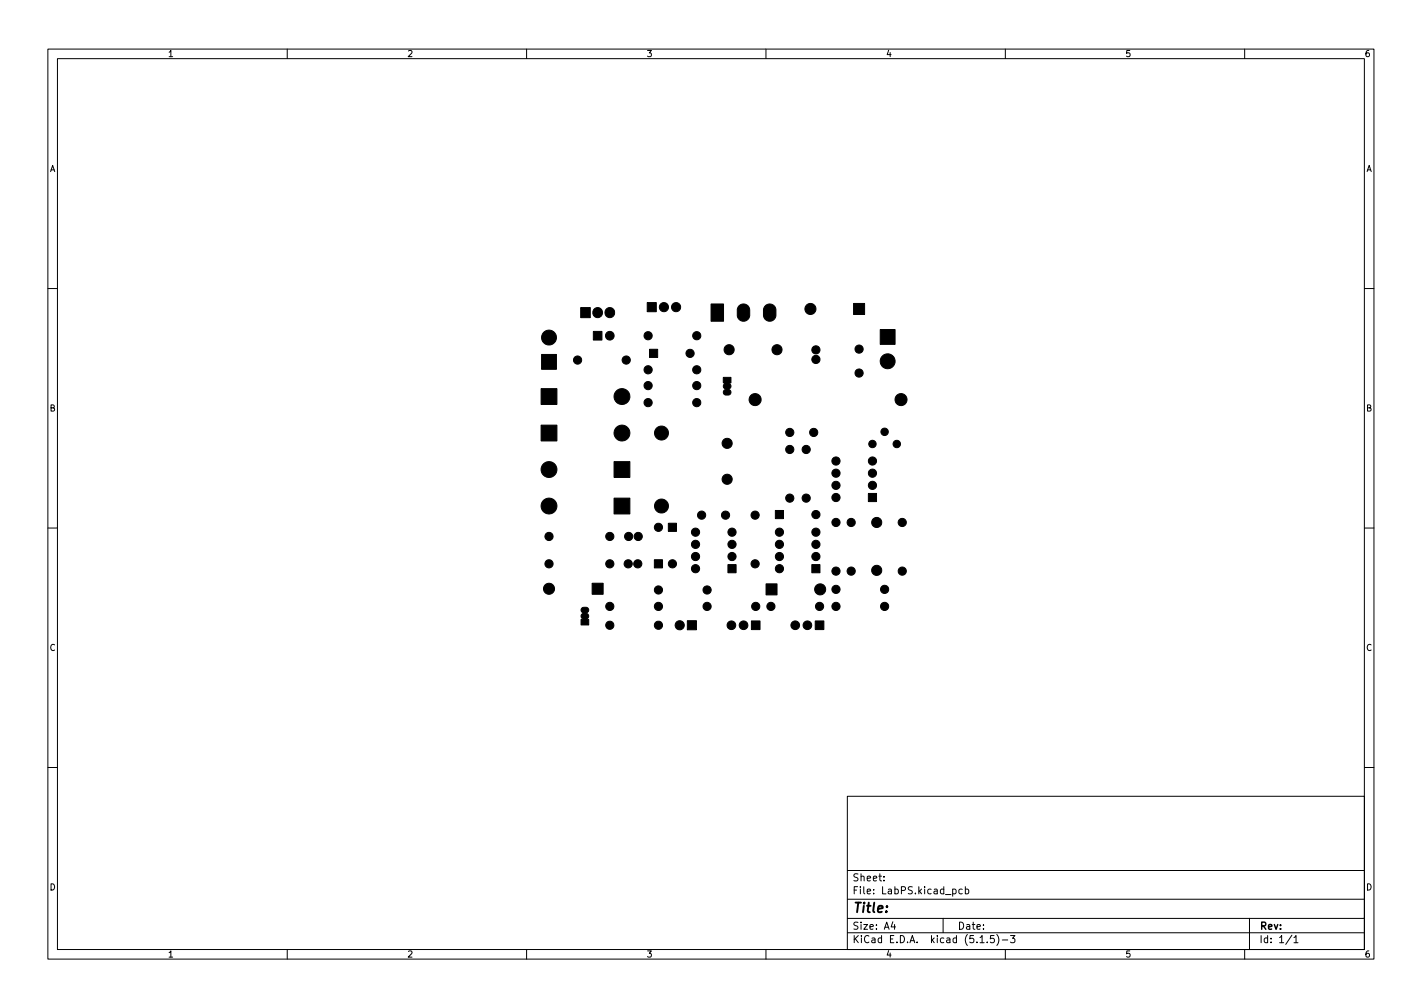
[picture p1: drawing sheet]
<svg xmlns="http://www.w3.org/2000/svg" width="297mm" height="210mm" viewBox="0 0 297 210" stroke-linecap="round" stroke-linejoin="round" font-family="sans-serif">
<defs><g id="words">
<text font-size="2.8" x="178" y="190.6">Title:</text>
<g font-size="2.1">
<text x="178" y="184">Sheet:</text>
<text x="178" y="186.7">File: LabPS.kicad_pcb</text>
<text x="178" y="196.9">KiCad E.D.A. kicad (5.1.5)-3</text>
<text x="178" y="194.1">Size: A4</text>
<text x="200" y="194.1">Date:</text>
<text x="263" y="194.1">Rev:</text>
<text x="263" y="196.9">Id: 1/1</text>
</g>
<g font-size="1.8">
<text x="35" y="11.9">1</text>
<text x="85" y="11.9">2</text>
<text x="135" y="11.9">3</text>
<text x="185" y="11.9">4</text>
<text x="235" y="11.9">5</text>
<text x="285" y="11.9">6</text>
<text x="10.3" y="35.9">A</text>
<text x="285.3" y="35.9">A</text>
<text x="10.3" y="85.9">B</text>
<text x="285.3" y="85.9">B</text>
<text x="10.3" y="135.9">C</text>
<text x="285.3" y="135.9">C</text>
<text x="10.3" y="185.9">D</text>
<text x="285.3" y="185.9">D</text>
<text x="35" y="199.9">1</text>
<text x="85" y="199.9">2</text>
<text x="135" y="199.9">3</text>
<text x="185" y="199.9">4</text>
<text x="235" y="199.9">5</text>
<text x="285" y="199.9">6</text>
</g>
</g></defs>
<g fill="none" stroke="#000" stroke-width=".21">
<path d="M10 10.2h277v190.1h-277zM12 12.2h273v186.1h-273zM60 10.2v2M110 10.2v2M160 10.2v2M210 10.2v2M260 10.2v2M10 60.2h2M285 60.2h2M10 110.2h2M285 110.2h2M10 160.2h2"/>
<path d="M177 166.3h108v32h-108zM285 160.2h2M60 198.3v2M110 198.3v2M160 198.3v2M177 194.8h108M177 191.8h108M177 187.8h108M177 181.8h108M184.6 183.8v.1M184.6 183v.1M186.5 192.5l-.4 1h1"/>
<path d="M186.9 193v1M197 191.8v3M199 185.7l.4-.1 .3 .3-.1 .7h-.6M201 185.7l-.4-.1-.3 .3 .1 .7h.6M201.6 185.7l.5-.1 .3 .3-.2 .7h-.6M201.6 185.1v1.5M204.7 196.8h.9M206.2 196.7v.1M207.6 195.3h-.7v.7l.2-.1 .5 .1 .1 .2-.1 .5-.2 .1-.5-.1M208.2 195.1a1.72 1.72 0 0 1 0 2.3M209.4 196.3h1.1M210 198.3v2"/>
<path d="M211.1 195.3h.9l-.5 .6 .4 .1v.7l-.2 .1-.6-.1M260 198.3v2M261 191.8v6.5M269.9 195.3l-1.3 1.9M270.3 195.8l.4-.5v1.5M270.3 196.8h.8"/>
</g>
<g fill="#000" stroke="#000" stroke-width=".21">
<path d="M113.1 74h3.1v3.1h-3.1zM121.3 64.2h2v2.1h-2zM123.9 69.2h1.8v1.8h-1.8zM135.2 63.2h1.9v1.9h-1.9zM135.7 72.9h1.7v1.7h-1.7zM148.5 63.5h2.6v3.6h-2.6zM151.1 78.8h1.6v1.1l-.3 .2a.74 .74 0 0 1-.1 1.2 .61 .61 0 0 1 .4 .7 .61 .61 0 0 1-.6 .5h-.5a.67 .67 0 0 1-.5-.6 .67 .67 0 0 1 .4-.7 .74 .74 0 0 1-.1-1.2l-.3-.1zM154.4 63.8a1.3 1.3 0 0 1 1.4-.2 1.3 1.3 0 0 1 .8 1.1 2.44 2.44 0 0 1-.2 1.8 1.3 1.3 0 0 1-1.4 .5 1.3 1.3 0 0 1-1-1.2 2.44 2.44 0 0 1 .2-1.8zM159.9 63.8a1.3 1.3 0 0 1 1.4-.2 1.3 1.3 0 0 1 .8 1.1 2.44 2.44 0 0 1-.2 1.8 1.3 1.3 0 0 1-1.5 .5 1.3 1.3 0 0 1-.9-1.2 2.44 2.44 0 0 1 .2-1.8zM178.3 63.4h2.3v2.3h-2.3zM183.9 68.8h3.1v3.1h-3.1zM113 88.8h3.3v3.3h-3.3z"/>
<path d="M113 81.1h3.3v3.3h-3.3zM128.3 96.4h3.3v3.3h-3.3zM128.3 104h3.3v3.3h-3.3zM136.7 116.9h1.7v1.7h-1.7zM139.6 109.3h1.7v1.7h-1.7zM152.1 117.9h1.7v1.7h-1.7zM162 106.6h1.7v1.7h-1.7zM169.6 117.9h1.7v1.7h-1.7zM181.4 103h1.7v1.7h-1.7zM121.5 127l.9-.2a.67 .67 0 0 1 .5 .6 .67 .67 0 0 1-.3 .6 .74 .74 0 0 1 .1 1.3h.3v1.2h-1.6v-1.2l.3-.1a.74 .74 0 0 1 .1-1.2 .64 .64 0 0 1-.3-1zM123.7 121.8h2.3v2.3h-2.3zM143.6 129.6h1.9v1.9h-1.9z"/>
<path d="M157 129.6h1.8v1.9h-1.8zM160 121.9h2.3v2.3h-2.3zM170.3 129.6h1.8v1.9h-1.8z"/>
<circle cx="114.7" cy="70.5" r="1.56"/>
<circle cx="120.6" cy="75.2" r=".86"/>
<circle cx="124.8" cy="65.3" r="1.04"/>
<circle cx="127.4" cy="70.1" r=".9"/>
<circle cx="127.4" cy="65.3" r="1.04"/>
<circle cx="130.8" cy="75.2" r=".86"/>
<circle cx="135.4" cy="70.1" r=".86"/>
<circle cx="135.4" cy="77.2" r=".86"/>
<circle cx="138.7" cy="64.1" r=".96"/>
<circle cx="141.2" cy="64.1" r=".96"/>
<circle cx="144.1" cy="73.8" r=".86"/>
<circle cx="145.5" cy="77.2" r=".86"/>
<circle cx="145.5" cy="70.1" r=".86"/>
<circle cx="152.3" cy="73" r="1.06"/>
<circle cx="162.3" cy="73" r="1.06"/>
<circle cx="169.3" cy="64.5" r="1.15"/>
<circle cx="170.4" cy="73.1" r=".86"/>
<circle cx="170.4" cy="75.1" r=".86"/>
<circle cx="179.5" cy="77.9" r=".86"/>
<circle cx="179.5" cy="72.9" r=".86"/>
<circle cx="185.4" cy="75.4" r="1.56"/>
<circle cx="114.7" cy="98" r="1.66"/>
<circle cx="129.9" cy="90.4" r="1.66"/>
<circle cx="129.9" cy="82.8" r="1.65"/>
<circle cx="135.4" cy="84.1" r=".86"/>
<circle cx="135.4" cy="80.5" r=".86"/>
<circle cx="138.2" cy="90.4" r="1.46"/>
<circle cx="145.5" cy="84.1" r=".86"/>
<circle cx="145.5" cy="80.5" r=".86"/>
<circle cx="151.9" cy="92.6" r="1.06"/>
<circle cx="157.7" cy="83.4" r="1.26"/>
<circle cx="165" cy="93.8" r=".86"/>
<circle cx="165" cy="90.3" r=".86"/>
<circle cx="168.4" cy="93.8" r=".86"/>
<circle cx="170" cy="90.3" r=".86"/>
<circle cx="174.6" cy="98.8" r=".86"/>
<circle cx="174.6" cy="96.3" r=".86"/>
<circle cx="182.2" cy="92.7" r=".77"/>
<circle cx="182.2" cy="96.3" r=".86"/>
<circle cx="182.2" cy="98.8" r=".86"/>
<circle cx="184.8" cy="90.2" r=".77"/>
<circle cx="187.3" cy="92.7" r=".77"/>
<circle cx="188.2" cy="83.4" r="1.26"/>
<circle cx="114.7" cy="105.7" r="1.66"/>
<circle cx="114.7" cy="117.7" r=".86"/>
<circle cx="114.7" cy="112" r=".86"/>
<circle cx="127.4" cy="117.7" r=".86"/>
<circle cx="127.4" cy="112" r=".86"/>
<circle cx="131.2" cy="117.7" r=".86"/>
<circle cx="131.3" cy="112" r=".86"/>
<circle cx="133.2" cy="117.7" r=".86"/>
<circle cx="133.3" cy="112" r=".86"/>
<circle cx="137.5" cy="110.1" r=".86"/>
<circle cx="138.2" cy="105.7" r="1.46"/>
<circle cx="140.5" cy="117.7" r=".86"/>
<circle cx="145.3" cy="113.7" r=".86"/>
<circle cx="145.3" cy="116.2" r=".86"/>
<circle cx="145.3" cy="118.7" r=".86"/>
<circle cx="145.3" cy="111.1" r=".86"/>
<circle cx="146.6" cy="107.6" r=".86"/>
<circle cx="151.6" cy="107.6" r=".86"/>
<circle cx="151.9" cy="100.1" r="1.06"/>
<circle cx="152.9" cy="113.7" r=".86"/>
<circle cx="152.9" cy="111.1" r=".86"/>
<circle cx="152.9" cy="116.2" r=".86"/>
<circle cx="157.7" cy="107.6" r=".86"/>
<circle cx="157.7" cy="117.7" r=".86"/>
<circle cx="162.8" cy="118.7" r=".86"/>
<circle cx="162.8" cy="116.2" r=".86"/>
<circle cx="162.8" cy="113.7" r=".86"/>
<circle cx="162.8" cy="111.1" r=".86"/>
<circle cx="165" cy="104" r=".86"/>
<circle cx="168.4" cy="104" r=".86"/>
<circle cx="170.4" cy="113.7" r=".86"/>
<circle cx="170.4" cy="116.2" r=".86"/>
<circle cx="170.4" cy="111.1" r=".86"/>
<circle cx="170.4" cy="107.4" r=".86"/>
<circle cx="174.6" cy="103.9" r=".86"/>
<circle cx="174.6" cy="119.2" r=".86"/>
<circle cx="174.6" cy="109.1" r=".86"/>
<circle cx="174.6" cy="101.3" r=".86"/>
<circle cx="177.8" cy="109.1" r=".86"/>
<circle cx="177.8" cy="119.2" r=".86"/>
<circle cx="182.2" cy="101.3" r=".86"/>
<circle cx="183.1" cy="119.1" r="1.06"/>
<circle cx="183.1" cy="109.1" r="1.06"/>
<circle cx="188.5" cy="119.2" r=".86"/>
<circle cx="188.5" cy="109.1" r=".86"/>
<circle cx="114.7" cy="122.9" r="1.15"/>
<circle cx="127.4" cy="126.6" r=".86"/>
<circle cx="127.4" cy="130.6" r=".86"/>
<circle cx="137.5" cy="130.6" r=".86"/>
<circle cx="137.5" cy="126.6" r=".86"/>
<circle cx="137.5" cy="123.2" r=".86"/>
<circle cx="142" cy="130.6" r=".96"/>
<circle cx="147.7" cy="126.6" r=".86"/>
<circle cx="147.7" cy="123.2" r=".86"/>
<circle cx="152.8" cy="130.6" r=".9"/>
<circle cx="155.3" cy="130.6" r=".9"/>
<circle cx="157.9" cy="126.6" r=".86"/>
<circle cx="161" cy="126.6" r=".86"/>
<circle cx="166.1" cy="130.6" r=".9"/>
<circle cx="168.7" cy="130.6" r=".9"/>
<circle cx="171.2" cy="126.6" r=".86"/>
<circle cx="171.3" cy="123.1" r="1.15"/>
<circle cx="174.6" cy="126.6" r=".86"/>
<circle cx="174.6" cy="123.1" r=".86"/>
<circle cx="184.8" cy="126.6" r=".86"/>
<circle cx="184.8" cy="123.1" r=".86"/>
</g>
<use href="#words"/>
</svg>
